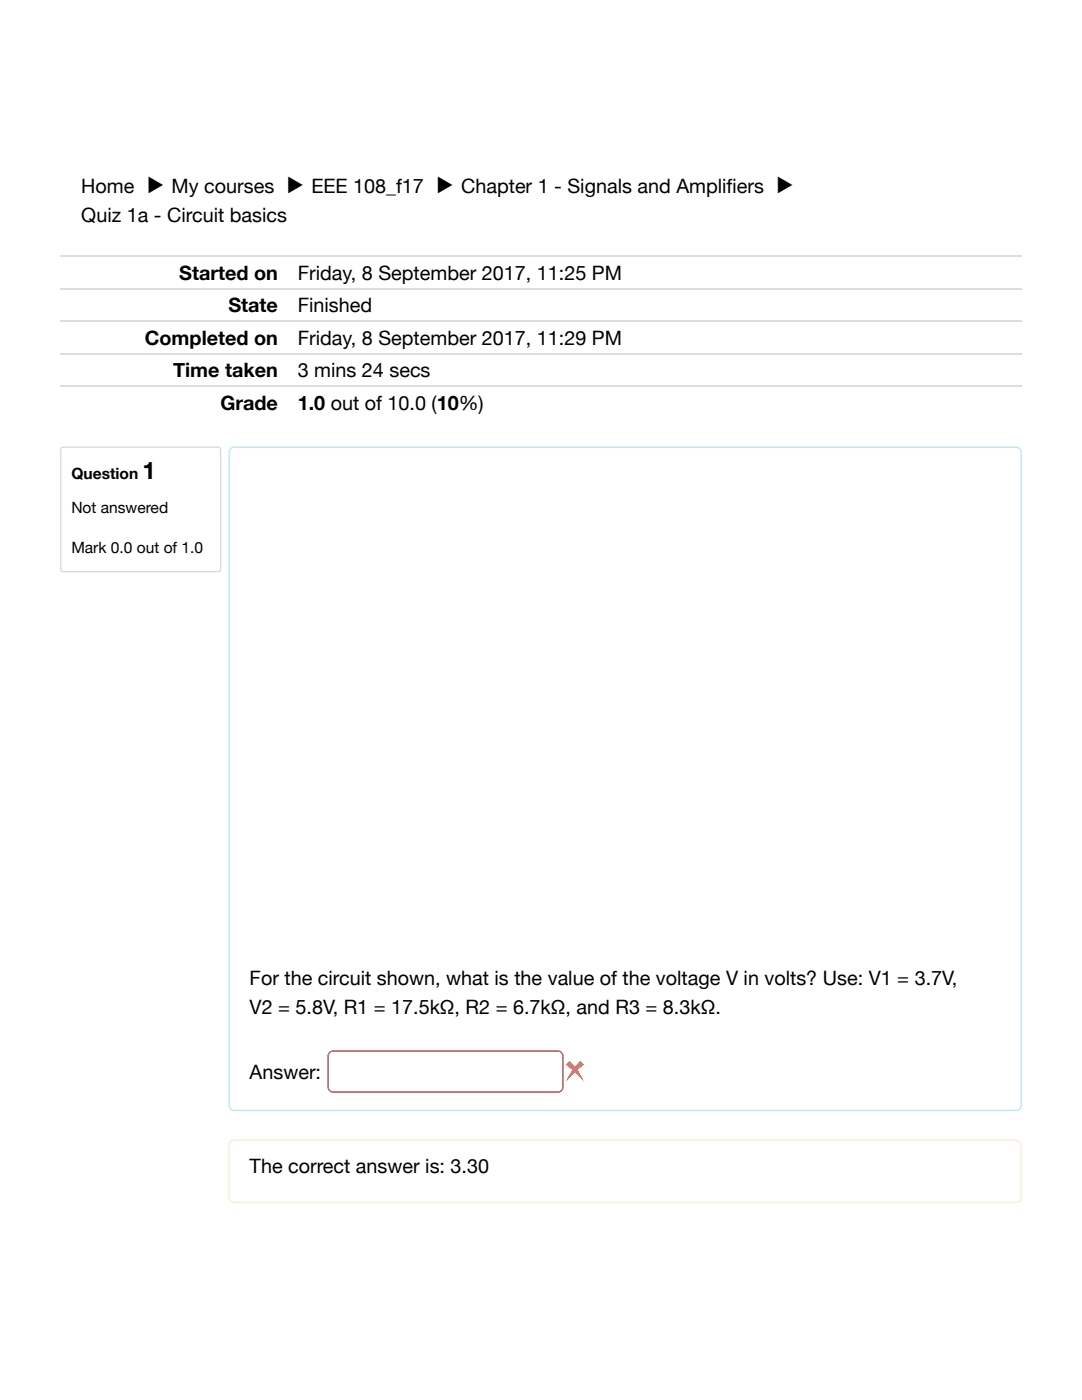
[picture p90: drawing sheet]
<svg xmlns="http://www.w3.org/2000/svg" width="216mm" height="279mm" viewBox="0 0 216 279" stroke-linecap="round" stroke-linejoin="round" font-family="sans-serif">
<defs><g id="words">
<text font-size="4.8" x="28.5" y="95.6">1</text>
<g font-size="4">
<text x="16.2" y="38.6">Home ▶︎ My courses ▶︎ EEE 108_f17 ▶︎ Chapter 1 - Signals and Amplif</text>
<text x="145" y="38.6">iers ▶︎</text>
<text x="16.2" y="44.2">Quiz 1a - Circuit basics</text>
<text x="35.8" y="55.8">Started on</text>
<text x="59.4" y="55.8">Friday, 8 September 2017, 11:25 PM</text>
<text x="45.6" y="62.3">State</text>
<text x="59.4" y="62.3">Finished</text>
<text x="28.9" y="68.8">Completed on</text>
<text x="59.4" y="68.8">Friday, 8 September 2017, 11:29 PM</text>
<text x="34.5" y="75.3">Time taken</text>
<text x="59.4" y="75.3">3 mins 24 secs</text>
<text x="44" y="81.8">Grade</text>
<text x="59.4" y="81.8">1.0 out of 10.0 (10%)</text>
<text x="49.8" y="196.6">For the circuit shown, what is the value of the voltage V in volts? Use: V1 = 3.7V,</text>
<text x="49.8" y="202.3">V2 = 5.8V, R1 = 17.5kΩ, R2 = 6.7kΩ, and R3 = 8.3kΩ.</text>
<text x="49.8" y="215.3">Answer:</text>
<text x="49.8" y="234.2">The correct answer is: 3.30</text>
</g>
<g font-size="3.1">
<text x="14.3" y="95.6">Question</text>
<text x="14.3" y="102.4">Not answered</text>
<text x="14.3" y="110.3">Mark 0.0 out of 1.0</text>
</g>
</g></defs>
<path d="M12 57.6h191.9M12 51.2h191.9M12 77.1h191.9M12 70.6h191.9M12 64.1h191.9" fill="none" stroke="#ddd" stroke-width=".28"/>
<path d="M45.8 89.6l.6-.4 .3-.1h156.1a1.13 1.13 0 0 1 1.1 1.1v130.4a1.13 1.13 0 0 1-1.1 1.2h-156.1a1.13 1.13 0 0 1-1.1-1.2v-130.4zM46.1 89.6l.6-.2h156.1a.85 .85 0 0 1 .8 .8v130.4a.85 .85 0 0 1-.8 .9h-156.1a.85 .85 0 0 1-.8-.9v-130.4z" fill-rule="evenodd" fill="#bce8f1"/>
<path d="M45.8 227.9l.6-.4 .3-.1h156.1a1.13 1.13 0 0 1 1.1 1.1v10.5a1.13 1.13 0 0 1-1.1 1.1h-156.1a1.13 1.13 0 0 1-1.1-1.1v-10.5zM46.1 227.9l.6-.2h156.1a.85 .85 0 0 1 .8 .8v10.5a.85 .85 0 0 1-.8 .8h-156.1a.85 .85 0 0 1-.8-.8v-10.5z" fill-rule="evenodd" fill="#fbeed5"/>
<path d="M12.3 89.2h31.6l.3 .5-.1 24.2-.5 .3h-31.3l-.3-.5v-24zM12.4 89.4h31.3l.2 .3-.1 24.1-.2 .1h-31.2l-.1-.2v-24z" fill-rule="evenodd" fill="#dcdcdc"/>
<path d="M65.6 210.1l.5-.4 .4-.1h44.8a1.13 1.13 0 0 1 1.2 1.1v6.3a1.13 1.13 0 0 1-1.2 1.1h-44.8a1.13 1.13 0 0 1-1.2-1.1v-6.3zM65.9 210.2l.6-.3h44.8a.85 .85 0 0 1 .9 .8v6.3a.85 .85 0 0 1-.9 .8h-44.8a.85 .85 0 0 1-.9-.8v-6.3z" fill-rule="evenodd" fill="#b94a48"/>
<path d="M112.9 212.5l.8-.8 1 1.2 1.1-1.2 .7 .8-1.3 1 1.3 2.4-1.8-1.9-1.8 1.9 1.3-2.4z" fill="#ff403c"/>
<use href="#words"/>
</svg>
